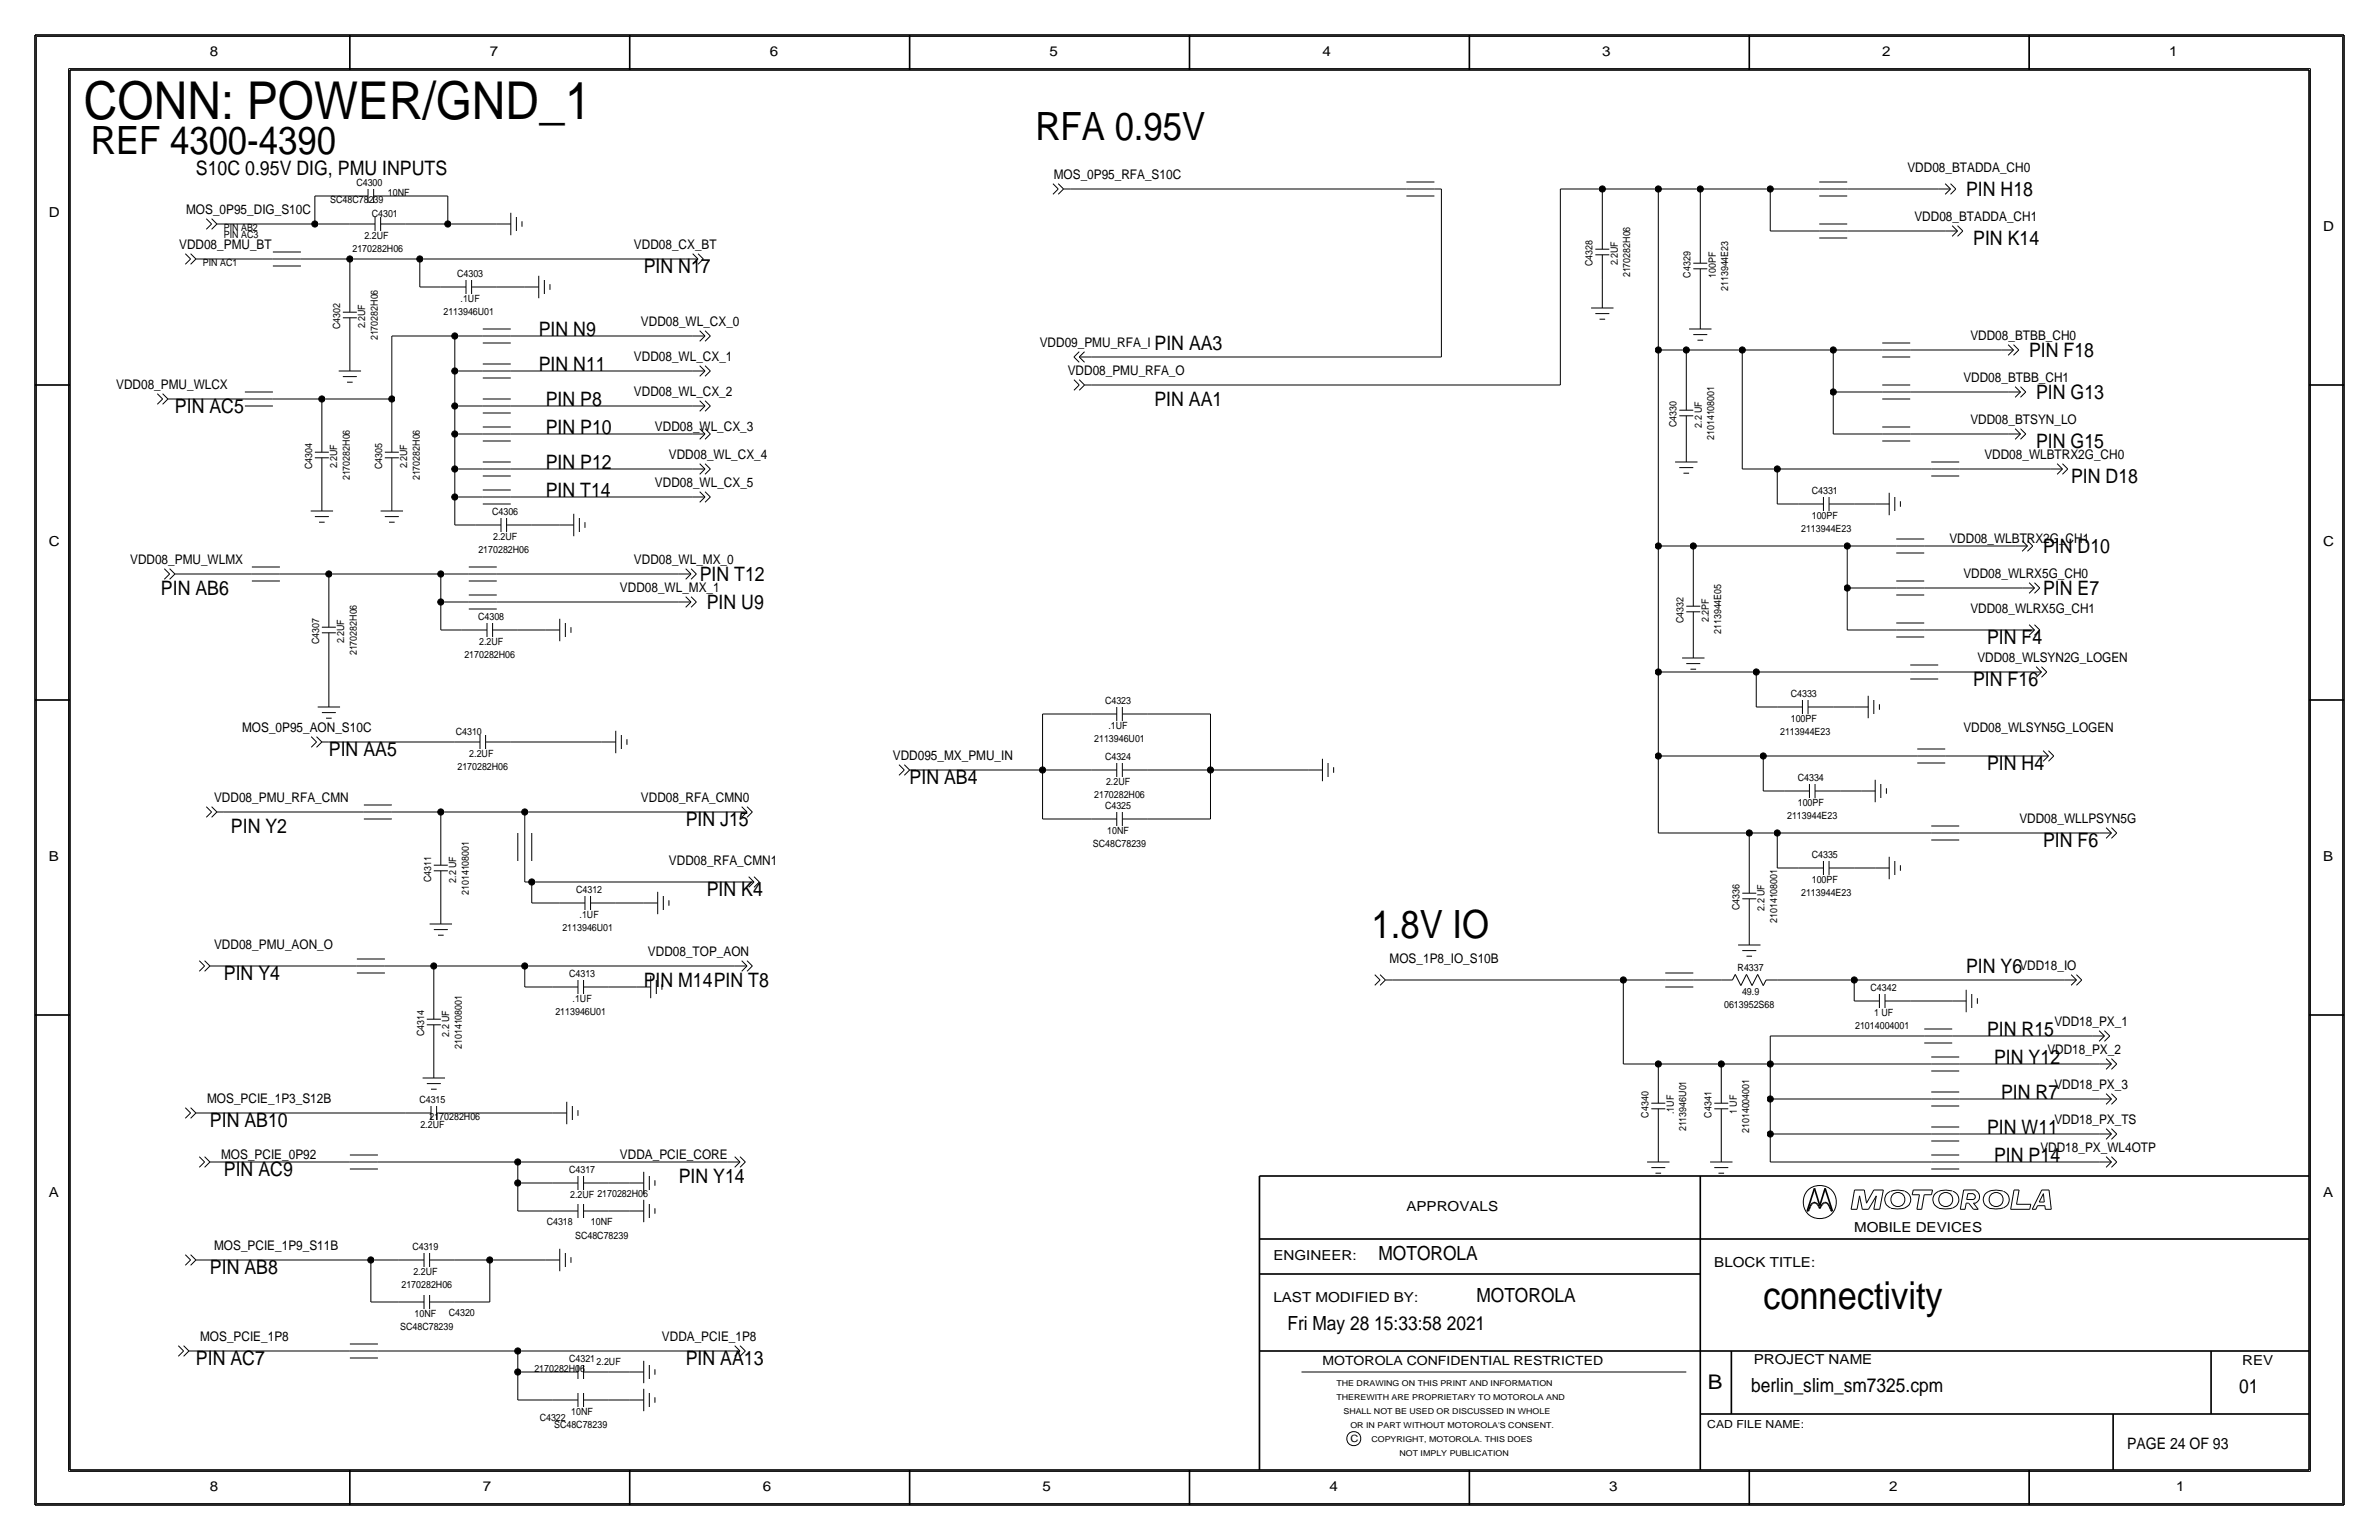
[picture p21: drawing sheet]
<svg xmlns="http://www.w3.org/2000/svg" width="432mm" height="279mm" viewBox="0 0 432 279" stroke-linecap="round" stroke-linejoin="round" font-family="sans-serif">
<defs><g id="words">
<text font-size="9.5" x="15.2" y="21.6">CONN: POWER/GND_1</text>
<g font-size="7.1">
<text x="16.5" y="27.9">REF 4300-4390</text>
<text x="188" y="25.4">RFA 0.95V</text>
<text x="248.9" y="170.2">1.8V IO</text>
</g>
<text font-size="7" x="320" y="237.5">connectivity</text>
<text font-size="3.7" x="310" y="252.1">B</text>
<g font-size="3.6">
<text x="35.6" y="31.7">S10C 0.95V DIG, PMU INPUTS</text>
<text x="356.9" y="35.6">PIN H18</text>
<text x="358.1" y="44.4">PIN K14</text>
<text x="116.8" y="49.5">PIN N17</text>
<text x="97.8" y="60.9">PIN N9</text>
<text x="209.6" y="63.5">PIN AA3</text>
<text x="368.3" y="64.8">PIN F18</text>
<text x="97.8" y="67.3">PIN N11</text>
<text x="31.8" y="74.9">PIN AC5</text>
<text x="99.1" y="73.7">PIN P8</text>
<text x="209.5" y="73.7">PIN AA1</text>
<text x="369.6" y="72.4">PIN G13</text>
<text x="99.1" y="78.7">PIN P10</text>
<text x="369.6" y="81.3">PIN G15</text>
<text x="99.1" y="85.1">PIN P12</text>
<text x="375.9" y="87.6">PIN D18</text>
<text x="99.1" y="90.2">PIN T14</text>
<text x="370.8" y="100.3">PIN D10</text>
<text x="29.2" y="107.9">PIN AB6</text>
<text x="127" y="105.4">PIN T12</text>
<text x="370.8" y="107.9">PIN E7</text>
<text x="128.3" y="110.5">PIN U9</text>
<text x="360.7" y="116.8">PIN F4</text>
<text x="358.1" y="124.4">PIN F16</text>
<text x="59.7" y="137.2">PIN AA5</text>
<text x="165.1" y="142.2">PIN AB4</text>
<text x="360.7" y="139.7">PIN H4</text>
<text x="124.5" y="149.9">PIN J15</text>
<text x="41.9" y="151.1">PIN Y2</text>
<text x="370.8" y="153.7">PIN F6</text>
<text x="128.3" y="162.5">PIN K4</text>
<text x="40.6" y="177.8">PIN Y4</text>
<text x="116.8" y="179.1">PIN M14PIN T8</text>
<text x="356.9" y="176.5">PIN Y6</text>
<text x="360.7" y="188">PIN R15</text>
<text x="362" y="193">PIN Y12</text>
<text x="363.2" y="199.4">PIN R7</text>
<text x="38.1" y="204.5">PIN AB10</text>
<text x="360.7" y="205.7">PIN W11</text>
<text x="40.6" y="213.4">PIN AC9</text>
<text x="123.2" y="214.6">PIN Y14</text>
<text x="362" y="210.8">PIN P14</text>
<text x="38.1" y="231.1">PIN AB8</text>
<text x="35.6" y="247.7">PIN AC7</text>
<text x="124.5" y="247.6">PIN AA13</text>
</g>
<g font-size="3.5">
<text x="250.2" y="228.6">MOTOROLA</text>
<text x="268" y="236.2">MOTOROLA</text>
<text x="233.7" y="241.3">Fri May 28 15:33:58 2021</text>
<text x="317.9" y="252.6">berlin_slim_sm7325.cpm</text>
<text x="406.4" y="252.7">01</text>
</g>
<text font-size="2.9" x="386.1" y="262.9">PAGE 24 OF 93</text>
<g font-size="2.5">
<text x="38.1" y="10.2">8</text>
<text x="88.9" y="10.2">7</text>
<text x="139.7" y="10.2">6</text>
<text x="190.5" y="10.2">5</text>
<text x="240" y="10.2">4</text>
<text x="290.8" y="10.2">3</text>
<text x="341.6" y="10.2">2</text>
<text x="393.7" y="10.2">1</text>
<text x="8.9" y="39.4">D</text>
<text x="421.6" y="41.9">D</text>
<text x="8.9" y="99.1">C</text>
<text x="421.6" y="99.1">C</text>
<text x="8.9" y="156.2">B</text>
<text x="421.6" y="156.2">B</text>
<text x="8.9" y="217.2">A</text>
<text x="255.3" y="219.7">APPROVALS</text>
<text x="421.6" y="217.2">A</text>
<text x="336.5" y="223.5">MOBILE DEVICES</text>
<text x="231.1" y="228.6">ENGINEER:</text>
<text x="311.1" y="229.9">BLOCK TITLE:</text>
<text x="231.1" y="236.2">LAST MODIFIED BY:</text>
<text x="318.3" y="247.5">PROJECT NAME</text>
<text x="407" y="247.6">REV</text>
<text x="38.1" y="270.5">8</text>
<text x="87.6" y="270.5">7</text>
<text x="138.4" y="270.5">6</text>
<text x="189.2" y="270.5">5</text>
<text x="241.3" y="270.5">4</text>
<text x="292.1" y="270.5">3</text>
<text x="342.9" y="270.5">2</text>
<text x="395" y="270.5">1</text>
</g>
<g font-size="2.4">
<text x="191.3" y="32.5">MOS_0P95_RFA_S10C</text>
<text x="346.2" y="31.2">VDD08_BTADDA_CH0</text>
<text x="33.8" y="38.9">MOS_0P95_DIG_S10C</text>
<text x="347.5" y="40.1">VDD08_BTADDA_CH1</text>
<text x="32.5" y="45.2">VDD08_PMU_BT</text>
<text x="115.1" y="45.2">VDD08_CX_BT</text>
<text x="116.3" y="59.2">VDD08_WL_CX_0</text>
<text x="115.1" y="65.5">VDD08_WL_CX_1</text>
<text x="188.7" y="63">VDD09_PMU_RFA_I</text>
<text x="357.6" y="61.7">VDD08_BTBB_CH0</text>
<text x="21.1" y="70.6">VDD08_PMU_WLCX</text>
<text x="115.1" y="71.9">VDD08_WL_CX_2</text>
<text x="193.8" y="68.1">VDD08_PMU_RFA_O</text>
<text x="356.4" y="69.3">VDD08_BTBB_CH1</text>
<text x="357.6" y="77">VDD08_BTSYN_LO</text>
<text x="118.9" y="78.2">VDD08_WL_CX_3</text>
<text x="121.4" y="83.3">VDD08_WL_CX_4</text>
<text x="360.2" y="83.3">VDD08_WLBTRX2G_CH0</text>
<text x="118.9" y="88.4">VDD08_WL_CX_5</text>
<text x="353.8" y="98.6">VDD08_WLBTRX2G_CH1</text>
<text x="23.6" y="102.4">VDD08_PMU_WLMX</text>
<text x="112.5" y="107.4">VDD08_WL_MX_1</text>
<text x="115.1" y="102.4">VDD08_WL_MX_0</text>
<text x="356.4" y="104.9">VDD08_WLRX5G_CH0</text>
<text x="357.6" y="111.2">VDD08_WLRX5G_CH1</text>
<text x="358.9" y="120.1">VDD08_WLSYN2G_LOGEN</text>
<text x="43.9" y="132.8">MOS_0P95_AON_S10C</text>
<text x="162.1" y="137.9">VDD095_MX_PMU_IN</text>
<text x="356.4" y="132.8">VDD08_WLSYN5G_LOGEN</text>
<text x="38.9" y="145.5">VDD08_PMU_RFA_CMN</text>
<text x="116.3" y="145.5">VDD08_RFA_CMN0</text>
<text x="366.5" y="149.4">VDD08_WLLPSYN5G</text>
<text x="121.4" y="157">VDD08_RFA_CMN1</text>
<text x="38.9" y="172.2">VDD08_PMU_AON_O</text>
<text x="117.6" y="173.5">VDD08_TOP_AON</text>
<text x="252.2" y="174.8">MOS_1P8_IO_S10B</text>
<text x="366.5" y="176">VDD18_IO</text>
<text x="371.6" y="191.3">VDD18_PX_2</text>
<text x="372.9" y="186.2">VDD18_PX_1</text>
<text x="372.9" y="197.6">VDD18_PX_3</text>
<text x="37.6" y="200.2">MOS_PCIE_1P3_S12B</text>
<text x="372.9" y="204">VDD18_PX_TS</text>
<text x="370.3" y="209">VDD18_PX_WL4OTP</text>
<text x="40.1" y="210.3">MOS_PCIE_0P92</text>
<text x="112.5" y="210.3">VDDA_PCIE_CORE</text>
<text x="38.9" y="226.8">MOS_PCIE_1P9_S11B</text>
<text x="36.3" y="243.3">MOS_PCIE_1P8</text>
<text x="120.1" y="243.3">VDDA_PCIE_1P8</text>
</g>
<text font-size="2.3" x="240" y="247.6">MOTOROLA CONFIDENTIAL RESTRICTED</text>
<text font-size="2" x="309.9" y="259.1">CAD FILE NAME:</text>
<g font-size="1.8">
<text x="64.7" y="33.8">C4300</text>
<text x="70.4" y="35.6">10NF</text>
<text x="40.6" y="41.9">PIN AB2</text>
<text x="59.9" y="36.8">SC48C78239</text>
<text x="67.5" y="39.4">C4301</text>
<text x="40.6" y="43.2">PIN AC3</text>
<text x="64" y="45.7">2170282H06</text>
<text x="66.1" y="43.4">2.2UF</text>
<text x="36.8" y="48.3">PIN AC1</text>
<text x="83" y="50.3">C4303</text>
<text x="289.1" y="48.3" transform="rotate(-90 289.1 48.3)">C4328</text>
<text x="293.6" y="48.2" transform="rotate(-90 293.6 48.2)">2.2UF</text>
<text x="295.9" y="50.3" transform="rotate(-90 295.9 50.3)">2170282H06</text>
<text x="306.8" y="50.4" transform="rotate(-90 306.8 50.4)">C4329</text>
<text x="311.4" y="50.4" transform="rotate(-90 311.4 50.4)">100PF</text>
<text x="313.7" y="52.8" transform="rotate(-90 313.7 52.8)">2113944E23</text>
<text x="61.7" y="59.8" transform="rotate(-90 61.7 59.8)">C4302</text>
<text x="66.3" y="59.6" transform="rotate(-90 66.3 59.6)">2.2UF</text>
<text x="80.5" y="57.2">2113946U01</text>
<text x="83.6" y="54.9">.1UF</text>
<text x="68.6" y="61.8" transform="rotate(-90 68.6 61.8)">2170282H06</text>
<text x="304.3" y="77.6" transform="rotate(-90 304.3 77.6)">C4330</text>
<text x="308.9" y="77.6" transform="rotate(-90 308.9 77.6)">2.2 UF</text>
<text x="311.2" y="79.9" transform="rotate(-90 311.2 79.9)">21014108001</text>
<text x="56.6" y="85.2" transform="rotate(-90 56.6 85.2)">C4304</text>
<text x="61.2" y="85" transform="rotate(-90 61.2 85)">2.2UF</text>
<text x="63.5" y="87.2" transform="rotate(-90 63.5 87.2)">2170282H06</text>
<text x="69.3" y="85.2" transform="rotate(-90 69.3 85.2)">C4305</text>
<text x="73.9" y="85" transform="rotate(-90 73.9 85)">2.2UF</text>
<text x="76.2" y="87.2" transform="rotate(-90 76.2 87.2)">2170282H06</text>
<text x="328.8" y="89.7">C4331</text>
<text x="89.3" y="93.5">C4306</text>
<text x="328.8" y="94.2">100PF</text>
<text x="86.8" y="100.3">2170282H06</text>
<text x="89.5" y="98">2.2UF</text>
<text x="326.9" y="96.5">2113944E23</text>
<text x="86.8" y="112.5">C4308</text>
<text x="305.6" y="113.1" transform="rotate(-90 305.6 113.1)">C4332</text>
<text x="310.1" y="112.9" transform="rotate(-90 310.1 112.9)">2.2PF</text>
<text x="57.9" y="116.9" transform="rotate(-90 57.9 116.9)">C4307</text>
<text x="62.5" y="116.7" transform="rotate(-90 62.5 116.7)">2.2UF</text>
<text x="64.8" y="118.9" transform="rotate(-90 64.8 118.9)">2170282H06</text>
<text x="84.3" y="119.4">2170282H06</text>
<text x="87" y="117.1">2.2UF</text>
<text x="312.4" y="115.1" transform="rotate(-90 312.4 115.1)">2113944E05</text>
<text x="200.6" y="127.8">C4323</text>
<text x="325" y="126.5">C4333</text>
<text x="325" y="131.1">100PF</text>
<text x="82.7" y="133.3">C4310</text>
<text x="85.2" y="137.4">2.2UF</text>
<text x="198.6" y="134.6">2113946U01</text>
<text x="200.6" y="137.9">C4324</text>
<text x="201.2" y="132.3">.1UF</text>
<text x="323.1" y="133.4">2113944E23</text>
<text x="83" y="139.7">2170282H06</text>
<text x="200.8" y="142.5">2.2UF</text>
<text x="326.3" y="141.7">C4334</text>
<text x="198.6" y="144.8">2170282H06</text>
<text x="200.6" y="146.8">C4325</text>
<text x="324.4" y="148.6">2113944E23</text>
<text x="326.3" y="146.3">100PF</text>
<text x="198.4" y="153.7">SC48C78239</text>
<text x="201" y="151.4">10NF</text>
<text x="328.8" y="155.7">C4335</text>
<text x="78.2" y="160.1" transform="rotate(-90 78.2 160.1)">C4311</text>
<text x="82.8" y="160.1" transform="rotate(-90 82.8 160.1)">2.2 UF</text>
<text x="328.8" y="160.3">100PF</text>
<text x="85.1" y="162.4" transform="rotate(-90 85.1 162.4)">21014108001</text>
<text x="104.6" y="162.1">C4312</text>
<text x="105.2" y="166.6">.1UF</text>
<text x="315.7" y="165.2" transform="rotate(-90 315.7 165.2)">C4336</text>
<text x="320.3" y="165.2" transform="rotate(-90 320.3 165.2)">2.2 UF</text>
<text x="322.6" y="167.5" transform="rotate(-90 322.6 167.5)">21014108001</text>
<text x="326.9" y="162.6">2113944E23</text>
<text x="102.1" y="168.9">2113946U01</text>
<text x="103.3" y="177.3">C4313</text>
<text x="315.4" y="176.2">R4337</text>
<text x="339.5" y="179.8">C4342</text>
<text x="100.8" y="184.2">2113946U01</text>
<text x="103.9" y="181.9">.1UF</text>
<text x="312.9" y="182.9">0613952S68</text>
<text x="316.2" y="180.4">49.9</text>
<text x="340.1" y="184.4">1 UF</text>
<text x="77" y="188" transform="rotate(-90 77 188)">C4314</text>
<text x="81.5" y="188.1" transform="rotate(-90 81.5 188.1)">2.2 UF</text>
<text x="83.8" y="190.3" transform="rotate(-90 83.8 190.3)">21014108001</text>
<text x="336.7" y="186.7">21014004001</text>
<text x="76.1" y="200.1">C4315</text>
<text x="77.9" y="203.2">2170282H06</text>
<text x="299.2" y="202.8" transform="rotate(-90 299.2 202.8)">C4340</text>
<text x="303.8" y="202.2" transform="rotate(-90 303.8 202.2)">.1UF</text>
<text x="310.6" y="202.8" transform="rotate(-90 310.6 202.8)">C4341</text>
<text x="315.2" y="202.1" transform="rotate(-90 315.2 202.1)">1 UF</text>
<text x="76.3" y="204.7">2.2UF</text>
<text x="306.1" y="205.3" transform="rotate(-90 306.1 205.3)">2113946U01</text>
<text x="317.5" y="205.6" transform="rotate(-90 317.5 205.6)">21014004001</text>
<text x="103.3" y="212.9">C4317</text>
<text x="103.5" y="217.4">2.2UF 2170282H06</text>
<text x="74.8" y="226.8">C4319</text>
<text x="99.2" y="222.2">C4318</text>
<text x="104.4" y="224.8">SC48C78239</text>
<text x="107.3" y="222.2">10NF</text>
<text x="72.9" y="233.7">2170282H06</text>
<text x="75" y="231.4">2.2UF</text>
<text x="75.2" y="239">10NF</text>
<text x="81.5" y="238.8">C4320</text>
<text x="72.6" y="241.3">SC48C78239</text>
<text x="97" y="248.9">2170282H06</text>
<text x="103.3" y="247.1">C4321</text>
<text x="108.3" y="247.6">2.2UF</text>
<text x="98" y="257.8">C4322</text>
<text x="103.7" y="256.8">10NF</text>
<text x="100.6" y="259.1">SC48C78239</text>
<text x="245.1" y="261.6">C</text>
</g>
<g font-size="1.5">
<text x="242.6" y="251.5">THE DRAWING ON THIS PRINT AND INFORMATION</text>
<text x="242.6" y="254">THEREWITH ARE PROPRIETARY TO MOTOROLA AND</text>
<text x="243.8" y="256.5">SHALL NOT BE USED OR DISCUSSED IN WHOLE</text>
<text x="245.1" y="259.1">OR IN PART WITHOUT MOTOROLA'S CONSENT.</text>
<text x="248.9" y="261.6">COPYRIGHT, MOTOROLA. THIS DOES</text>
<text x="254" y="264.2">NOT IMPLY PUBLICATION</text>
</g>
</g></defs>
<g fill="none" stroke="#000" stroke-width=".18">
<path d="M6.6 6.6h418.6zM6.6 6.6v266.2zM12.4 12.4v254.6zM12.4 12.4h407zM419.4 12.4v254.6zM425.2 6.6v266.2zM37.4 39.7l1 .9zM38.4 39.7l1 .9zM57.1 35.6h5.1zM57.1 35.6v5zM62.2 35.6h4.6zM66.8 34.3v2.5z"/>
<path d="M67.8 35.6h4.6zM67.8 34.3v2.5zM68.1 39.4v2.5zM69.1 39.4v2.5zM72.4 35.6h8.9zM81.3 35.6v5zM92.7 38.6v4.1zM93.7 39.4v2.5zM191.1 33.3l1 1zM192.1 34.3l-1 1zM192.1 33.3l.9 1zM193 34.3l-.9 1z"/>
<path d="M193 34.3h1.3zM194.3 34.3h61zM255.3 34.3h5zM255.3 33h5zM255.3 35.6h5zM260.3 34.3h1.3zM261.6 34.3v30.5zM283.2 34.3h7.6zM283.2 34.3v35.6zM290.8 34.3h10.2zM290.8 34.3v6.3zM301 34.3h7.6z"/>
<path d="M301 34.3v29.2zM308.6 34.3v8.9zM308.6 34.3h12.7zM321.3 34.3h8.9zM321.3 34.3v7.6zM330.2 34.3h5.1zM330.2 33h5.1zM330.2 35.6h5.1zM335.3 34.3h16.5zM351.8 34.3h2.2zM353.1 35.3l.9-1zM353.1 33.3l.9 1z"/>
<path d="M354 33.3l1 1zM354 35.3l1-1zM33.6 46l1 1zM34.6 47l-1 1zM34.6 46l1 1zM35.6 47l-1 1zM35.6 47h1.2zM36.8 47h12.7zM38.4 40.6l-1 1zM39.4 40.6l-1 1zM39.4 40.6h1.2zM40.6 40.6h16.5z"/>
<path d="M49.5 47h5.1zM49.5 45.7h5.1zM49.5 48.3h5.1zM54.6 47h8.9zM57.1 40.6h6.4zM62.2 56.6h2.6zM62.2 57.7h2.6zM63.5 47h12.7zM63.5 47v5.1zM63.5 52.1v4.5zM63.5 57.7v4.5zM63.5 40.6h4.6z"/>
<path d="M69.1 40.6h4.6zM73.7 40.6h7.6zM76.2 47h48.3zM76.2 47v5.1zM76.2 52.1h3.8zM80 52.1h4.6zM81.3 40.6h8.9zM84.6 50.8v2.5zM85.6 52.1h4.6zM85.6 50.8v2.5zM87.6 59.7h5.1zM90.2 40.6h2.5z"/>
<path d="M90.2 52.1h5.1zM94.7 40.1v1zM95.3 52.1h2.5zM97.8 50v4.1zM98.8 50.8v2.5zM99.8 51.6v1zM124.5 47h2.2zM125.7 46l1 1zM125.7 48l1-1zM126.7 46l1 1zM127 60l1 1zM127.7 47l-1 1z"/>
<path d="M128 60l.9 1zM288.8 55.9h4.1zM289.6 45.2h2.5zM289.6 56.9h2.5zM289.6 46.2h2.5zM290.3 57.9h1zM290.8 50.8v2.5zM290.8 40.6v4.6zM290.8 46.2v4.6zM290.8 53.3v2.6zM306.6 59.7h4zM307.3 48.8h2.6z"/>
<path d="M307.3 47.8h2.6zM308.6 53.3v3.9zM308.6 48.8v4.5zM308.6 43.2v4.6zM308.6 57.2v2.5zM321.3 41.9h8.9zM330.2 41.9h5.1zM330.2 40.6h5.1zM330.2 43.2h5.1zM335.3 41.9h17.8zM353.1 41.9h2.2zM354.3 40.9l1 1z"/>
<path d="M354.3 42.9l1-1zM355.3 42.9l1-1zM355.3 40.9l1 1zM28.5 71.4l1 1zM29.5 72.4l-1 1zM29.5 71.4l1 1zM30.5 72.4l-1 1zM30.5 72.4h1.3zM31.7 72.4h12.7zM44.4 72.4h5.1zM44.4 71.1h5.1zM44.4 73.7h5.1z"/>
<path d="M49.5 72.4h8.9zM58.4 72.4h12.7zM58.4 72.4v5.1zM58.4 77.5v4.5zM61.5 67.3h4zM62.2 68.3h2.6zM63 69.3h1zM63.5 62.2v2.6zM63.5 64.8v2.5zM71.1 61h11.5zM71.1 61v11.4zM71.1 72.4v5.1z"/>
<path d="M71.1 77.5v4.5zM82.5 67.3h5.1zM82.5 73.7h5.1zM82.5 78.7h5.1zM82.5 61h5.1zM82.5 61v6.3zM82.5 67.3v6.4zM82.5 73.7v5zM82.5 78.7v6.4zM87.6 78.7h5.1zM87.6 77.5h5.1zM87.6 73.7h5.1z"/>
<path d="M87.6 72.4h5.1zM87.6 74.9h5.1zM87.6 67.3h5.1zM87.6 66h5.1zM87.6 68.6h5.1zM87.6 61h5.1zM87.6 62.2h5.1zM92.7 78.7h33zM92.7 73.7h33zM92.7 67.3h33zM92.7 61h33zM125.7 78.7h2.3z"/>
<path d="M125.7 73.7h2.3zM125.7 67.3h2.3zM125.7 61h2.3zM127 77.8l1 .9zM127 72.7l1 1zM127 66.3l1 1zM127 79.7l1-1zM127 74.6l1-.9zM127 68.3l1-1zM127 61.9l1-.9zM128 77.8l.9 .9zM128 72.7l.9 1z"/>
<path d="M128 66.3l.9 1zM128 79.7l.9-1zM128 74.6l.9-.9zM128 68.3l.9-1zM128 61.9l.9-.9zM194.9 64.8l1 .9zM194.9 64.8l1-1zM194.9 68.9l1 .9zM195.9 64.8h2.2zM195.9 69.8l-1 1zM195.9 68.9l.9 .9zM195.9 64.8l.9 .9z"/>
<path d="M196.8 63.8l-.9 1zM196.8 69.8l-.9 1zM196.8 69.8h1.3zM198.1 64.8h63.5zM198.1 69.8h85.1zM301 63.5h5.1zM301 63.5v35.6zM304.8 74.4h2.5zM304.8 75.4h2.5zM306.1 63.5h10.1zM306.1 63.5v6.3zM306.1 69.8v4.6z"/>
<path d="M306.1 75.4v4.6zM307.3 60.7h2.6zM308.1 61.7h1zM316.2 63.5h16.5zM316.2 63.5v21.6zM332.7 63.5h8.9zM332.7 63.5v7.6zM332.7 71.1h8.9zM332.7 71.1v7.6zM332.7 78.7h8.9zM341.6 78.7h5.1zM341.6 77.5h5.1z"/>
<path d="M341.6 71.1h5.1zM341.6 69.8h5.1zM341.6 72.4h5.1zM341.6 63.5h5.1zM341.6 62.2h5.1zM341.6 64.8h5.1zM346.7 63.5h16.5zM346.7 78.7h17.8zM346.7 71.1h17.8zM363.2 63.5h2.3zM364.5 64.5l1-1zM364.5 78.7h2.2z"/>
<path d="M364.5 71.1h2.2zM364.5 62.5l1 1zM365.5 62.5l.9 1zM365.5 64.5l.9-1zM365.8 77.8l.9 .9zM365.8 70.2l.9 .9zM365.8 79.7l.9-1zM365.8 72.1l.9-1zM366.7 77.8l1 .9zM366.7 70.2l1 .9zM366.7 79.7l1-1zM366.7 72.1l1-1z"/>
<path d="M56.4 92.7h4.1zM57.1 83.1h2.6zM57.1 82h2.6zM57.1 93.7h2.6zM57.9 94.7h1zM58.4 87.6v2.6zM58.4 83.1v4.5zM58.4 90.2v2.5zM69.1 92.7h4.1zM69.8 83.1h2.6zM69.8 82h2.6zM69.8 93.7h2.6z"/>
<path d="M70.6 94.7h1zM71.1 87.6v2.6zM71.1 83.1v4.5zM71.1 90.2v2.5zM82.5 85.1h5.1zM82.5 90.2h5.1zM82.5 85.1v5.1zM82.5 90.2v5zM82.6 95.2h3.8zM86.4 95.2h4.5zM87.6 90.2h5.1zM87.6 88.9h5.1z"/>
<path d="M87.6 91.4h5.1zM87.6 85.1h5.1zM87.6 83.8h5.1zM87.6 86.4h5.1zM87.6 80h5.1zM90.9 94v2.5zM91.9 95.2h4.6zM91.9 94v2.5zM92.7 85.1h33zM92.7 90.2h33zM96.5 95.2h5.1zM101.6 95.2h2.5z"/>
<path d="M104.1 93.2v4.1zM105.2 94v2.5zM106.2 94.7v1.1zM125.7 90.2h2.3zM125.7 85.1h2.3zM127 89.2l1 1zM127 84.1l1 1zM127 91.1l1-.9zM127 86.1l1-1zM128 89.2l.9 1zM128 84.1l.9 1zM128 91.1l.9-.9z"/>
<path d="M128 86.1l.9-1zM301 99.1h6.3zM301 99.1v22.8zM304 83.8h4.1zM304.8 84.8h2.5zM305.6 85.9h1zM306.1 80v1.3zM306.1 81.3v2.5zM307.3 99.1h28zM307.3 99.1v6.3zM316.2 85.1h6.4zM322.6 91.4h3.8z"/>
<path d="M322.6 85.1h27.9zM322.6 85.1v6.3zM326.4 91.4h4.6zM331 90.2v2.5zM332 90.2v2.5zM332 91.4h4.5zM335.3 99.1h8.9zM335.3 99.1v7.6zM336.5 91.4h3.9zM340.4 91.4h2.5zM341.6 80h5.1zM342.9 89.4v4.1z"/>
<path d="M343.9 90.2v2.5zM344.2 99.1h5zM344.2 97.8h5zM344.9 90.9v1zM349.3 99.1h16.5zM350.5 85.1h5.1zM350.5 83.8h5.1zM350.5 86.4h5.1zM355.6 85.1h16.5zM365.8 99.1h2.2zM367 98.1l1 1zM368 98.1l1 1z"/>
<path d="M372.1 85.1h2.2zM373.4 84.1l.9 1zM373.4 86.1l.9-1zM374.3 84.1l1 1zM374.3 86.1l1-1zM29.8 103.2l1 .9zM30.8 104.1l-1 1zM30.8 103.2l.9 .9zM31.7 104.1l-.9 1zM31.7 104.1h1.3zM33 104.1h12.7zM45.7 104.1h5.1z"/>
<path d="M45.7 102.9h5.1zM45.7 105.4h5.1zM50.8 104.1h8.9zM58.4 114.8h2.6zM58.4 113.8h2.6zM59.7 119.4v6.3zM59.7 104.1v5.1zM59.7 109.2v4.6zM59.7 114.8v4.6zM59.7 104.1h20.3zM80 109.2h5.1zM80 104.1h5.1z"/>
<path d="M80 104.1v5.1zM80 109.2v5.1zM80 114.3h3.8zM83.8 114.3h4.6zM85.1 104.1h5.1zM85.1 102.9h5.1zM85.1 105.4h5.1zM85.1 109.2h5.1zM85.1 107.9h5.1zM85.1 110.5h5.1zM88.4 113v2.6zM89.4 114.3h4.6z"/>
<path d="M89.4 113v2.6zM90.2 109.2h33zM90.2 104.1h33zM94 114.3h5.1zM99.1 114.3h2.5zM101.6 112.3v4zM102.6 113v2.6zM103.6 113.8v1zM123.2 109.2h2.2zM123.2 104.1h2.2zM124.5 110.2l.9-1zM124.5 105.1l.9-1z"/>
<path d="M124.5 108.3l.9 .9zM124.5 103.2l.9 .9zM125.4 108.3l1 .9zM125.4 103.2l1 .9zM125.4 110.2l1-1zM125.4 105.1l1-1zM305.3 119.4h4.1zM306.1 110h2.5zM306.1 111h2.5zM307.3 115.6v1.2zM307.3 116.8v2.6zM307.3 105.4v4.6z"/>
<path d="M307.3 111v4.6zM335.3 106.7h8.9zM335.3 106.7v7.6zM335.3 114.3h8.9zM344.2 106.7h5zM344.2 105.4h5zM344.2 107.9h5zM344.2 114.3h5zM344.2 113h5zM344.2 115.6h5zM344.2 100.3h5zM349.2 114.3h17.8z"/>
<path d="M349.2 106.7h17.8zM367 106.7h2.3zM367 114.3h2.3zM367 100l1-.9zM368 100l1-.9zM368.3 105.7l1 1zM368.3 113.3l1 1zM368.3 107.6l1-.9zM368.3 115.3l1-1zM369.3 107.6l.9-.9zM369.3 115.3l.9-1zM369.3 105.7l.9 1z"/>
<path d="M369.3 113.3l.9 1zM56.5 133.7l1 .9zM57.5 134.6l-1 1zM57.5 133.7l.9 .9zM57.7 128.3h4zM58.4 134.6l-.9 1zM58.4 134.6h1.3zM58.4 129.3h2.6zM59.2 130.3h1zM59.7 134.6h22.8zM59.7 125.7v2.6zM82.6 134.6h4.5z"/>
<path d="M87.1 133.4v2.5zM88.1 134.6h4.6zM88.1 133.3v2.6zM92.7 134.6h16.5zM109.2 134.6h2.6zM111.8 132.6v4.1zM112.8 133.3v2.6zM113.8 134.1v1zM163.2 138.7l.9 1zM164.1 139.7l-.9 1zM164.1 138.7l1 1zM165.1 139.7l-1 1z"/>
<path d="M165.1 139.7h1.3zM166.4 139.7h22.8zM189.2 129.5h8.9zM189.2 139.7h8.9zM189.2 129.5v10.2zM189.2 139.7v8.9zM198.1 139.7h4.6zM198.1 129.5h4.6zM202.7 138.4v2.6zM202.7 128.3v2.5zM203.7 138.4v2.6zM203.7 128.3v2.5z"/>
<path d="M203.7 139.7h4.6zM203.7 129.5h4.6zM208.3 129.5h11.4zM208.3 139.7h11.4zM219.7 129.5v10.2zM219.7 139.7v8.9zM219.7 139.7h17.8zM237.5 139.7h2.5zM240 137.7v4zM241 138.4v2.6zM242.1 139.2v1zM301 121.9h17.8z"/>
<path d="M301 121.9v15.3zM301 137.2h19zM301 137.2v13.9zM306.1 120.4h2.5zM306.8 121.4h1zM318.8 121.9h27.9zM318.8 121.9v6.4zM318.8 128.3h3.8zM320 137.2h28zM320 137.2v6.3zM322.6 128.3h4.6zM327.2 127v2.5z"/>
<path d="M328.2 127v2.5zM328.2 128.3h4.5zM332.7 128.3h3.9zM336.6 128.3h2.5zM339.1 126.2v4.1zM340.1 127v2.5zM341.1 127.8v1zM346.7 121.9h5.1zM346.7 120.7h5.1zM346.7 123.2h5.1zM348 137.2h5.1zM348 135.9h5.1z"/>
<path d="M348 138.4h5.1zM351.8 121.9h16.5zM353.1 137.2h16.5zM368.3 121.9h2.2zM369.6 122.9l.9-1zM369.6 137.2h2.2zM369.6 121l.9 .9zM370.5 121l1 .9zM370.5 122.9l1-1zM370.8 138.1l1-.9zM370.8 136.2l1 1zM371.8 136.2l1 1z"/>
<path d="M371.8 138.1l1-.9zM37.4 148.3l1-1zM37.4 146.4l1 .9zM38.4 146.4l1 .9zM39.4 147.3l-1 1zM39.4 147.3h1.2zM40.6 147.3h25.4zM66 147.3h5.1zM66 146h5.1zM66 148.6h5.1zM71.1 147.3h8.9zM78.7 158h2.6z"/>
<path d="M78.7 157h2.6zM80 147.3h15.3zM80 147.3v5.1zM80 152.4v4.6zM80 158v4.6zM94 151.1v5.1zM95.2 156.2v3.8zM95.2 147.3h38.1zM95.2 147.3v3.8zM95.2 151.1v5.1zM96.5 151.1v5.1zM133.3 147.3h2.3z"/>
<path d="M134.6 146.4l1 .9zM134.6 148.3l1-1zM135.6 146.4l1 .9zM135.6 148.3l1-1zM135.9 159.1l1 .9zM136.9 159.1l.9 .9zM189.2 148.6h8.9zM198.1 148.6h4.6zM202.7 147.3v2.6zM203.7 147.3v2.6zM203.7 148.6h4.6zM208.3 148.6h11.4z"/>
<path d="M301 151.1h16.5zM317.5 151.1v6.4zM317.5 157.5v4.6zM317.5 151.1h5.1zM320 143.5h3.8zM322.6 157.5h3.8zM322.6 151.1h27.9zM322.6 151.1v6.4zM323.9 143.5h4.5zM326.4 157.5h4.6zM328.4 142.2v2.6zM329.4 143.5h4.6z"/>
<path d="M329.4 142.2v2.6zM331 156.2v2.6zM332 156.2v2.5zM332 157.5h4.5zM334 143.5h3.8zM336.5 157.5h3.9zM337.8 143.5h2.6zM340.4 141.5v4zM340.4 157.5h2.5zM341.4 142.2v2.6zM342.4 143v1zM342.9 155.4v4.1z"/>
<path d="M343.9 156.2v2.5zM344.9 157v1zM350.5 151.1h5.1zM350.5 149.9h5.1zM350.5 152.4h5.1zM355.6 151.1h25.4zM381 151.1h2.2zM382.3 152.1l.9-1zM382.3 150.2l.9 .9zM383.2 150.2l1 .9zM383.2 152.1l1-1zM36.2 174.3l.9 1z"/>
<path d="M37.1 175.3l-.9 .9zM37.1 174.3l1 1zM38.1 175.3l-1 .9zM38.1 175.3h1.3zM39.4 175.3h25.4zM64.8 175.3h5.1zM64.8 174h5.1zM64.8 176.5h5.1zM69.8 175.3h8.9zM78 167.6h4zM78.7 175.3h16.5zM78.7 175.3v5z"/>
<path d="M78.7 168.7h2.6zM79.5 169.7h1zM80 162.6v2.5zM80 165.1v2.5zM95.2 179.1h5.1zM95.2 175.3v3.8zM95.2 175.3h38.1zM95.3 160h1.2zM96.5 163.8h5.1zM96.5 160h38.1zM96.5 160v3.8zM100.3 179.1h4.6z"/>
<path d="M101.6 163.8h4.6zM104.9 177.8v2.5zM105.9 179.1h4.6zM105.9 177.8v2.5zM106.2 162.6v2.5zM107.2 163.8h4.6zM107.2 162.6v2.5zM110.5 179.1h5.1zM111.8 163.8h5zM115.6 179.1h2.5zM116.8 163.8h2.6zM118.1 177v4.1z"/>
<path d="M119.1 177.8v2.5zM119.4 161.8v4.1zM120.1 178.6v1zM120.4 162.6v2.5zM121.4 163.3v1zM133.3 175.3h2.3zM134.6 174.3l1 1zM134.6 160h2.3zM134.6 176.2l1-.9zM135.6 174.3l1 1zM135.6 176.2l1-.9zM135.9 161l1-1z"/>
<path d="M136.9 161l.9-1zM249.5 176.8l1 1zM250.5 177.8l-1 1zM250.5 176.8l1 1zM251.5 177.8l-1 1zM251.5 177.8h1.2zM252.7 177.8h41.9zM294.6 177.8h7.7zM294.6 177.8v15.2zM302.3 177.8h5zM302.3 176.5h5zM302.3 179.1h5z"/>
<path d="M307.3 177.8h5.1zM312.4 177.8h2.1zM315 176.8l-.5 1zM315 176.8l1 2zM315.5 171.4h4zM316.2 163.1h2.6zM316.2 172.5h2.6zM316.2 162.1h2.6zM317 176.8l-1 2zM317 176.8l1 2zM317 173.5h1zM317.5 167.6v1.3z"/>
<path d="M317.5 168.9v2.5zM317.5 163.1v4.5zM319 176.8l-1 2zM319 176.8l1 2zM320.5 177.8l-.5 1zM320.5 177.8h2.1zM322.6 177.8h14zM336.5 177.8h38.1zM336.5 177.8v3.8zM356.9 179.6v4zM374.7 177.8h2.2zM375.9 178.8l1-1z"/>
<path d="M375.9 176.8l1 1zM376.9 176.8l1 1zM376.9 178.8l1-1zM76.7 195.6h4.1zM77.5 185.9h2.5zM77.5 196.6h2.5zM77.5 184.9h2.5zM78.2 197.6h1zM78.7 190.5v2.5zM78.7 193v2.6zM78.7 180.3v4.6zM78.7 185.9v4.6z"/>
<path d="M102.9 199.9v4.1zM294.6 193h6.4zM301 193h11.4zM301 193v2.6zM301 195.6v4.6zM312.4 193h8.9zM312.4 193v2.6zM312.4 195.6v4.6zM321.3 193h29.2zM321.3 188v5zM321.3 193v6.4zM321.3 199.4h29.2z"/>
<path d="M321.3 199.4v6.3zM321.3 188h27.9zM336.5 181.6h4.6zM341.1 180.3v2.6zM342.1 181.6h4.6zM342.1 180.3v2.6zM346.7 181.6h7.6zM349.2 188h5.1zM349.2 186.7h5.1zM349.2 189.2h5.1zM350.5 199.4h5.1zM350.5 198.1h5.1z"/>
<path d="M350.5 193h5.1zM350.5 191.8h5.1zM350.5 194.3h5.1zM354.3 181.6h2.6zM354.3 188h25.4zM355.6 199.4h25.4zM355.6 193h25.4zM357.9 180.3v2.6zM358.9 181.1v1zM379.7 188h2.3zM381 187l1 1zM381 188.9l1-.9z"/>
<path d="M381 199.4h2.2zM381 193h2.2zM382 188.9l.9-.9zM382 187l.9 1zM382.3 194l.9-1zM382.3 198.4l.9 1zM382.3 192.1l.9 .9zM383.2 198.4l1 1zM383.2 192.1l1 .9zM383.2 194l1-1zM33.6 201l1 .9zM34.6 201.9l-1 1z"/>
<path d="M34.6 201l1 .9zM35.6 201.9l-1 1zM35.6 201.9h1.2zM36.2 209.9l.9 .9zM36.8 201.9h36.9zM37.1 210.8l-.9 1zM37.1 209.9l1 .9zM38.1 210.8l-1 1zM38.1 210.8h1.3zM39.4 210.8h24.1zM63.5 210.8h5.1zM63.5 209.5h5.1z"/>
<path d="M63.5 212.1h5.1zM68.6 210.8h25.4zM73.7 201.9h4.5zM78.2 200.7v2.5zM79.2 200.7v2.5zM79.2 201.9h4.6zM83.8 201.9h16.5zM94 210.8h38.1zM94 210.8v3.8zM94 214.6h6.3zM94 214.6v5.1zM94 219.7h6.3z"/>
<path d="M100.3 219.7h4.6zM100.3 214.6h4.6zM100.3 201.9h2.6zM103.9 200.7v2.5zM104.9 218.4v2.6zM104.9 213.4v2.5zM104.9 201.4v1zM105.9 219.7h4.6zM105.9 218.4v2.6zM105.9 214.6h4.6zM105.9 213.4v2.5zM110.5 214.6h3.8z"/>
<path d="M110.5 219.7h3.8zM114.3 219.7h2.5zM114.3 214.6h2.5zM116.8 217.7v4zM116.8 212.6v4.1zM117.9 218.4v2.6zM117.9 213.4v2.5zM118.9 219.2v1zM118.9 214.1v1zM132.1 210.8h2.2zM133.3 209.9l1 .9zM133.3 211.8l1-1z"/>
<path d="M134.3 209.9l1 .9zM134.3 211.8l1-1zM299 210.8h4zM299.7 211.8h2.6zM299.7 201.2h2.6zM299.7 200.2h2.6zM300.5 212.9h1zM301 205.7v2.6zM301 208.3v2.5zM301 201.2v4.5zM310.4 210.8h4.1zM311.1 211.8h2.6z"/>
<path d="M311.1 201.2h2.6zM311.2 200.2h2.5zM311.9 212.9h1zM312.4 205.7v2.6zM312.4 208.3v2.5zM312.4 201.2v4.5zM321.3 205.7h29.2zM321.3 210.8h29.2zM321.3 205.7v5.1zM336 219.4h1.1zM336.6 215.9h1.8zM336.6 215.9l-.6 3.5z"/>
<path d="M337.5 217l-.4 2.4zM337.5 217l.5 2.4zM338 219.4h1.1zM338.4 215.9l.4 2.4zM340.1 219.4h1.1zM340.1 215.9h1.7zM340.1 215.9l-1.3 2.4zM340.6 217l-1.5 2.4zM340.6 217l-.5 2.4zM341.8 215.9l-.6 3.5zM343.1 216.2a1.6 1.6 0 0 0-1 1.5 1.6 1.6 0 0 0 1.1 1.5M345.7 216.1h-.2a4 4 0 0 0-2.3 .1"/>
<path d="M345.7 216.2a1.59 1.59 0 0 1 1.1 1.5 1.59 1.59 0 0 1-1.1 1.5 5.1 5.1 0 0 1-2.5 0M347.1 216.8h1.3zM347.3 215.9l-.2 .9zM347.3 215.9h3.5zM347.9 219.4h.9zM348.4 216.8l-.5 2.6zM349.2 216.8l-.4 2.6zM349.2 216.8h1.4zM350.5 210.8h5.1zM350.5 209.5h5.1zM350.5 212.1h5.1zM350.5 205.7h5.1z"/>
<path d="M350.5 204.5h5.1zM350.5 207h5.1zM350.5 200.7h5.1zM350.8 215.9l-.2 .9zM354.4 216.1a3.1 3.1 0 0 0-3.3 .7 1.62 1.62 0 0 0 .8 2.4M354.4 219.2a5.1 5.1 0 0 1-2.5 0M354.5 216.2a1.59 1.59 0 0 1 1 1.5 1.59 1.59 0 0 1-1 1.5M355.6 205.7h25.4zM355.6 210.8h25.4zM355.8 219.4h.9zM356.4 215.9l-.6 3.5zM356.4 215.9h2.2z"/>
<path d="M356.9 218.3l-.2 1.1zM356.9 218.3h.4zM357 217.6h1.2zM357.2 216.6l-.2 1zM357.2 216.6h1zM357.3 218.3l.9 1.1zM358.1 216.7a.5 .5 0 0 1 .4 .4 .5 .5 0 0 1-.4 .5M358.2 219.4h.9zM358.2 218.3l.9 1.1zM358.2 218.3h.4zM358.5 216a1.24 1.24 0 0 1 .8 1.1 1.24 1.24 0 0 1-.8 1.2M363.5 216.1a3.1 3.1 0 0 0-3.3 .7 1.62 1.62 0 0 0 .8 2.4"/>
<path d="M363.6 219.2a5.1 5.1 0 0 1-2.6 0M363.6 216.2a1.59 1.59 0 0 1 1.1 1.5 1.59 1.59 0 0 1-1.1 1.5M364.9 219.4h3.5zM365.6 215.9l-.7 3.5zM365.6 215.9h.9zM366 218.5h2.6zM366.5 215.9l-.5 2.6zM368.6 218.5l-.2 .9zM368.9 219.4h.6zM369.8 218.7h1.3zM369.8 218.7l-.3 .7zM370.1 218.1h.9z"/>
<path d="M370.6 215.9l-1.7 3.5zM370.6 215.9h1.3zM370.9 216.6l-.8 1.5zM370.9 216.6l.1 1.5zM371.1 218.7l.1 .7zM371.2 219.4h1.1zM371.9 215.9l.4 3.5zM381 210.8h2.2zM381 205.7h2.2zM382.3 211.8l.9-1zM382.3 206.7l.9-1zM382.3 200.4l.9-1z"/>
<path d="M382.3 209.9l.9 .9zM382.3 204.8l.9 .9zM383.2 209.9l1 .9zM383.2 204.8l1 .9zM383.2 211.8l1-1zM383.2 206.7l1-1zM383.2 200.4l1-1zM33.6 227.6l1 1zM34.6 228.6l-1 1zM34.6 227.6l1 1zM34.6 229.6l1-1zM35.6 228.6h1.2z"/>
<path d="M36.8 228.6h30.5zM67.3 228.6h5.1zM67.3 228.6v7.6zM67.3 236.2h5.1zM72.4 228.6h4.6zM72.4 236.2h4.6zM77 227.3v2.6zM77 234.9v2.6zM78 227.3v2.6zM78 234.9v2.6zM78 228.6h4.5zM78 236.2h4.5z"/>
<path d="M82.5 236.2h6.4zM82.5 228.6h6.4zM88.9 228.6v7.6zM88.9 228.6h10.2zM99.1 228.6h2.5zM101.6 226.6v4zM102.6 227.3v2.6zM103.6 228.1v1zM32.4 244.1l.9 1zM33.3 245.1l-.9 1zM33.3 244.1l1 1zM34.3 245.1l-1 1z"/>
<path d="M34.3 245.1h1.3zM35.6 245.1h27.9zM63.5 245.1h5.1zM63.5 243.8h5.1zM63.5 246.4h5.1zM68.6 245.1h25.4zM94 245.1h38.1zM94 245.1v3.8zM94 248.9h6.3zM94 248.9v5.1zM94 254h6.3zM100.3 248.9h4.6z"/>
<path d="M100.3 254h4.6zM104.9 247.6v2.6zM104.9 252.7v2.6zM105.9 248.9h4.6zM105.9 247.6v2.6zM105.9 254h4.6zM105.9 252.7v2.6zM110.5 254h3.8zM110.5 248.9h3.8zM114.3 248.9h2.5zM114.3 254h2.5zM116.8 246.9v4.1z"/>
<path d="M116.8 252v4zM117.9 247.6v2.6zM117.9 252.7v2.6zM118.9 248.4v1zM118.9 253.5v1zM132.1 245.1h2.2zM133.3 244.1l1 1zM133.3 246.1l1-1zM134.3 244.1l1 1zM134.3 246.1l1-1zM236.2 248.9h69.9zM6.6 272.8h418.6z"/>
<path d="M12.4 267h407z"/>
<circle cx="330.3" cy="218.1" r="3"/>
<circle cx="344.5" cy="217.6" r="1.28"/>
<circle cx="353.2" cy="217.6" r="1.28"/>
<circle cx="362.3" cy="217.6" r="1.28"/>
<circle cx="245.7" cy="261" r="1.28"/>
</g>
<g fill="#000" stroke="#000" stroke-width=".18">
<circle cx="290.8" cy="34.3" r=".56"/>
<circle cx="301" cy="34.3" r=".56"/>
<circle cx="308.6" cy="34.3" r=".56"/>
<circle cx="321.3" cy="34.3" r=".56"/>
<circle cx="57.1" cy="40.6" r=".56"/>
<circle cx="63.5" cy="47" r=".56"/>
<circle cx="76.2" cy="47" r=".56"/>
<circle cx="81.3" cy="40.6" r=".56"/>
<circle cx="58.4" cy="72.4" r=".56"/>
<circle cx="71.1" cy="72.4" r=".56"/>
<circle cx="82.5" cy="78.7" r=".56"/>
<circle cx="82.5" cy="73.7" r=".56"/>
<circle cx="82.5" cy="61" r=".56"/>
<circle cx="82.5" cy="67.3" r=".56"/>
<circle cx="301" cy="63.5" r=".56"/>
<circle cx="306.1" cy="63.5" r=".56"/>
<circle cx="316.2" cy="63.5" r=".56"/>
<circle cx="332.7" cy="63.5" r=".56"/>
<circle cx="332.7" cy="71.1" r=".56"/>
<circle cx="82.5" cy="90.2" r=".56"/>
<circle cx="82.5" cy="85.1" r=".56"/>
<circle cx="301" cy="99.1" r=".56"/>
<circle cx="307.3" cy="99.1" r=".56"/>
<circle cx="322.6" cy="85.1" r=".56"/>
<circle cx="335.3" cy="99.1" r=".56"/>
<circle cx="59.7" cy="104.1" r=".56"/>
<circle cx="80" cy="109.2" r=".56"/>
<circle cx="80" cy="104.1" r=".56"/>
<circle cx="335.3" cy="106.7" r=".56"/>
<circle cx="189.2" cy="139.7" r=".56"/>
<circle cx="219.7" cy="139.7" r=".56"/>
<circle cx="301" cy="137.2" r=".56"/>
<circle cx="301" cy="121.9" r=".56"/>
<circle cx="318.8" cy="121.9" r=".56"/>
<circle cx="320" cy="137.2" r=".56"/>
<circle cx="80" cy="147.3" r=".56"/>
<circle cx="95.2" cy="147.3" r=".56"/>
<circle cx="317.5" cy="151.1" r=".56"/>
<circle cx="322.6" cy="151.1" r=".56"/>
<circle cx="78.7" cy="175.3" r=".56"/>
<circle cx="95.2" cy="175.3" r=".56"/>
<circle cx="96.5" cy="160" r=".56"/>
<circle cx="294.6" cy="177.8" r=".56"/>
<circle cx="336.5" cy="177.8" r=".56"/>
<circle cx="301" cy="193" r=".56"/>
<circle cx="312.4" cy="193" r=".56"/>
<circle cx="321.3" cy="199.4" r=".56"/>
<circle cx="321.3" cy="193" r=".56"/>
<circle cx="94" cy="210.8" r=".56"/>
<circle cx="94" cy="214.6" r=".56"/>
<circle cx="321.3" cy="205.7" r=".56"/>
<circle cx="67.3" cy="228.6" r=".56"/>
<circle cx="88.9" cy="228.6" r=".56"/>
<circle cx="94" cy="245.1" r=".56"/>
<circle cx="94" cy="248.9" r=".56"/>
</g>
<g fill="none" stroke="#000" stroke-width=".3">
<path d="M6.3 6.4v266.7zM6.4 6.4h419zM12.7 12.7h406.4zM12.7 12.7v254zM63.5 6.4v6.3zM114.3 6.4v6.3zM165.1 6.4v6.3zM215.9 6.3v6.4zM266.7 6.4v6.3zM317.5 6.4v6.3zM368.3 6.4v6.3zM419.1 12.7v254z"/>
<path d="M425.4 6.4v266.7zM6.3 69.8h6.4zM419.1 69.8h6.3zM6.3 127h6.4zM419.1 127h6.3zM6.3 184.1h6.4zM419.1 184.1h6.3zM228.6 213.4v53.3zM228.6 213.4h190.5zM308.6 213.4v53.3zM328 219.7h.2zM328.4 219.4l-.2 .3z"/>
<path d="M328.6 218.8l-.2 .6zM328.8 218.5l-.2 .3zM329 218.3l.2-.1zM329 218.3l-.2 .2zM329.2 218.2h.2zM329.3 215.6l-1.3 4.1zM329.3 215.6l1 3.1zM329.4 218.2l.2 .1zM329.6 218.3l.3 .2zM329.9 218.5l.2 .3zM330.1 218.8l.2 .5zM330.5 218.8l-.2 .5z"/>
<path d="M330.8 218.5l-.3 .3zM331 218.3l-.2 .2zM331 218.3l.2-.1zM331.2 218.2h.2zM331.3 215.6l1.3 4.1zM331.3 215.6l-1 3.1zM331.4 218.2l.2 .1zM331.6 218.3l.2 .2zM331.8 218.5l.2 .3zM332 218.8l.3 .6zM332.3 219.4l.1 .3zM332.4 219.7h.2z"/>
<path d="M228.6 231.1h80zM228.6 224.8h190.5zM228.6 245.1h190.5zM308.6 256.5h110.5zM314.2 245.1v11.4zM383.5 256.5v10.2zM401.3 245.1v11.4zM6.4 273h419zM12.7 266.7h406.4zM63.5 266.7v6.4zM114.3 266.7v6.4zM165.1 266.7v6.4z"/>
<path d="M215.9 266.7v6.3zM266.7 266.7v6.4zM317.5 266.7v6.4zM368.3 266.7v6.4z"/>
</g>
<use href="#words"/>
</svg>
